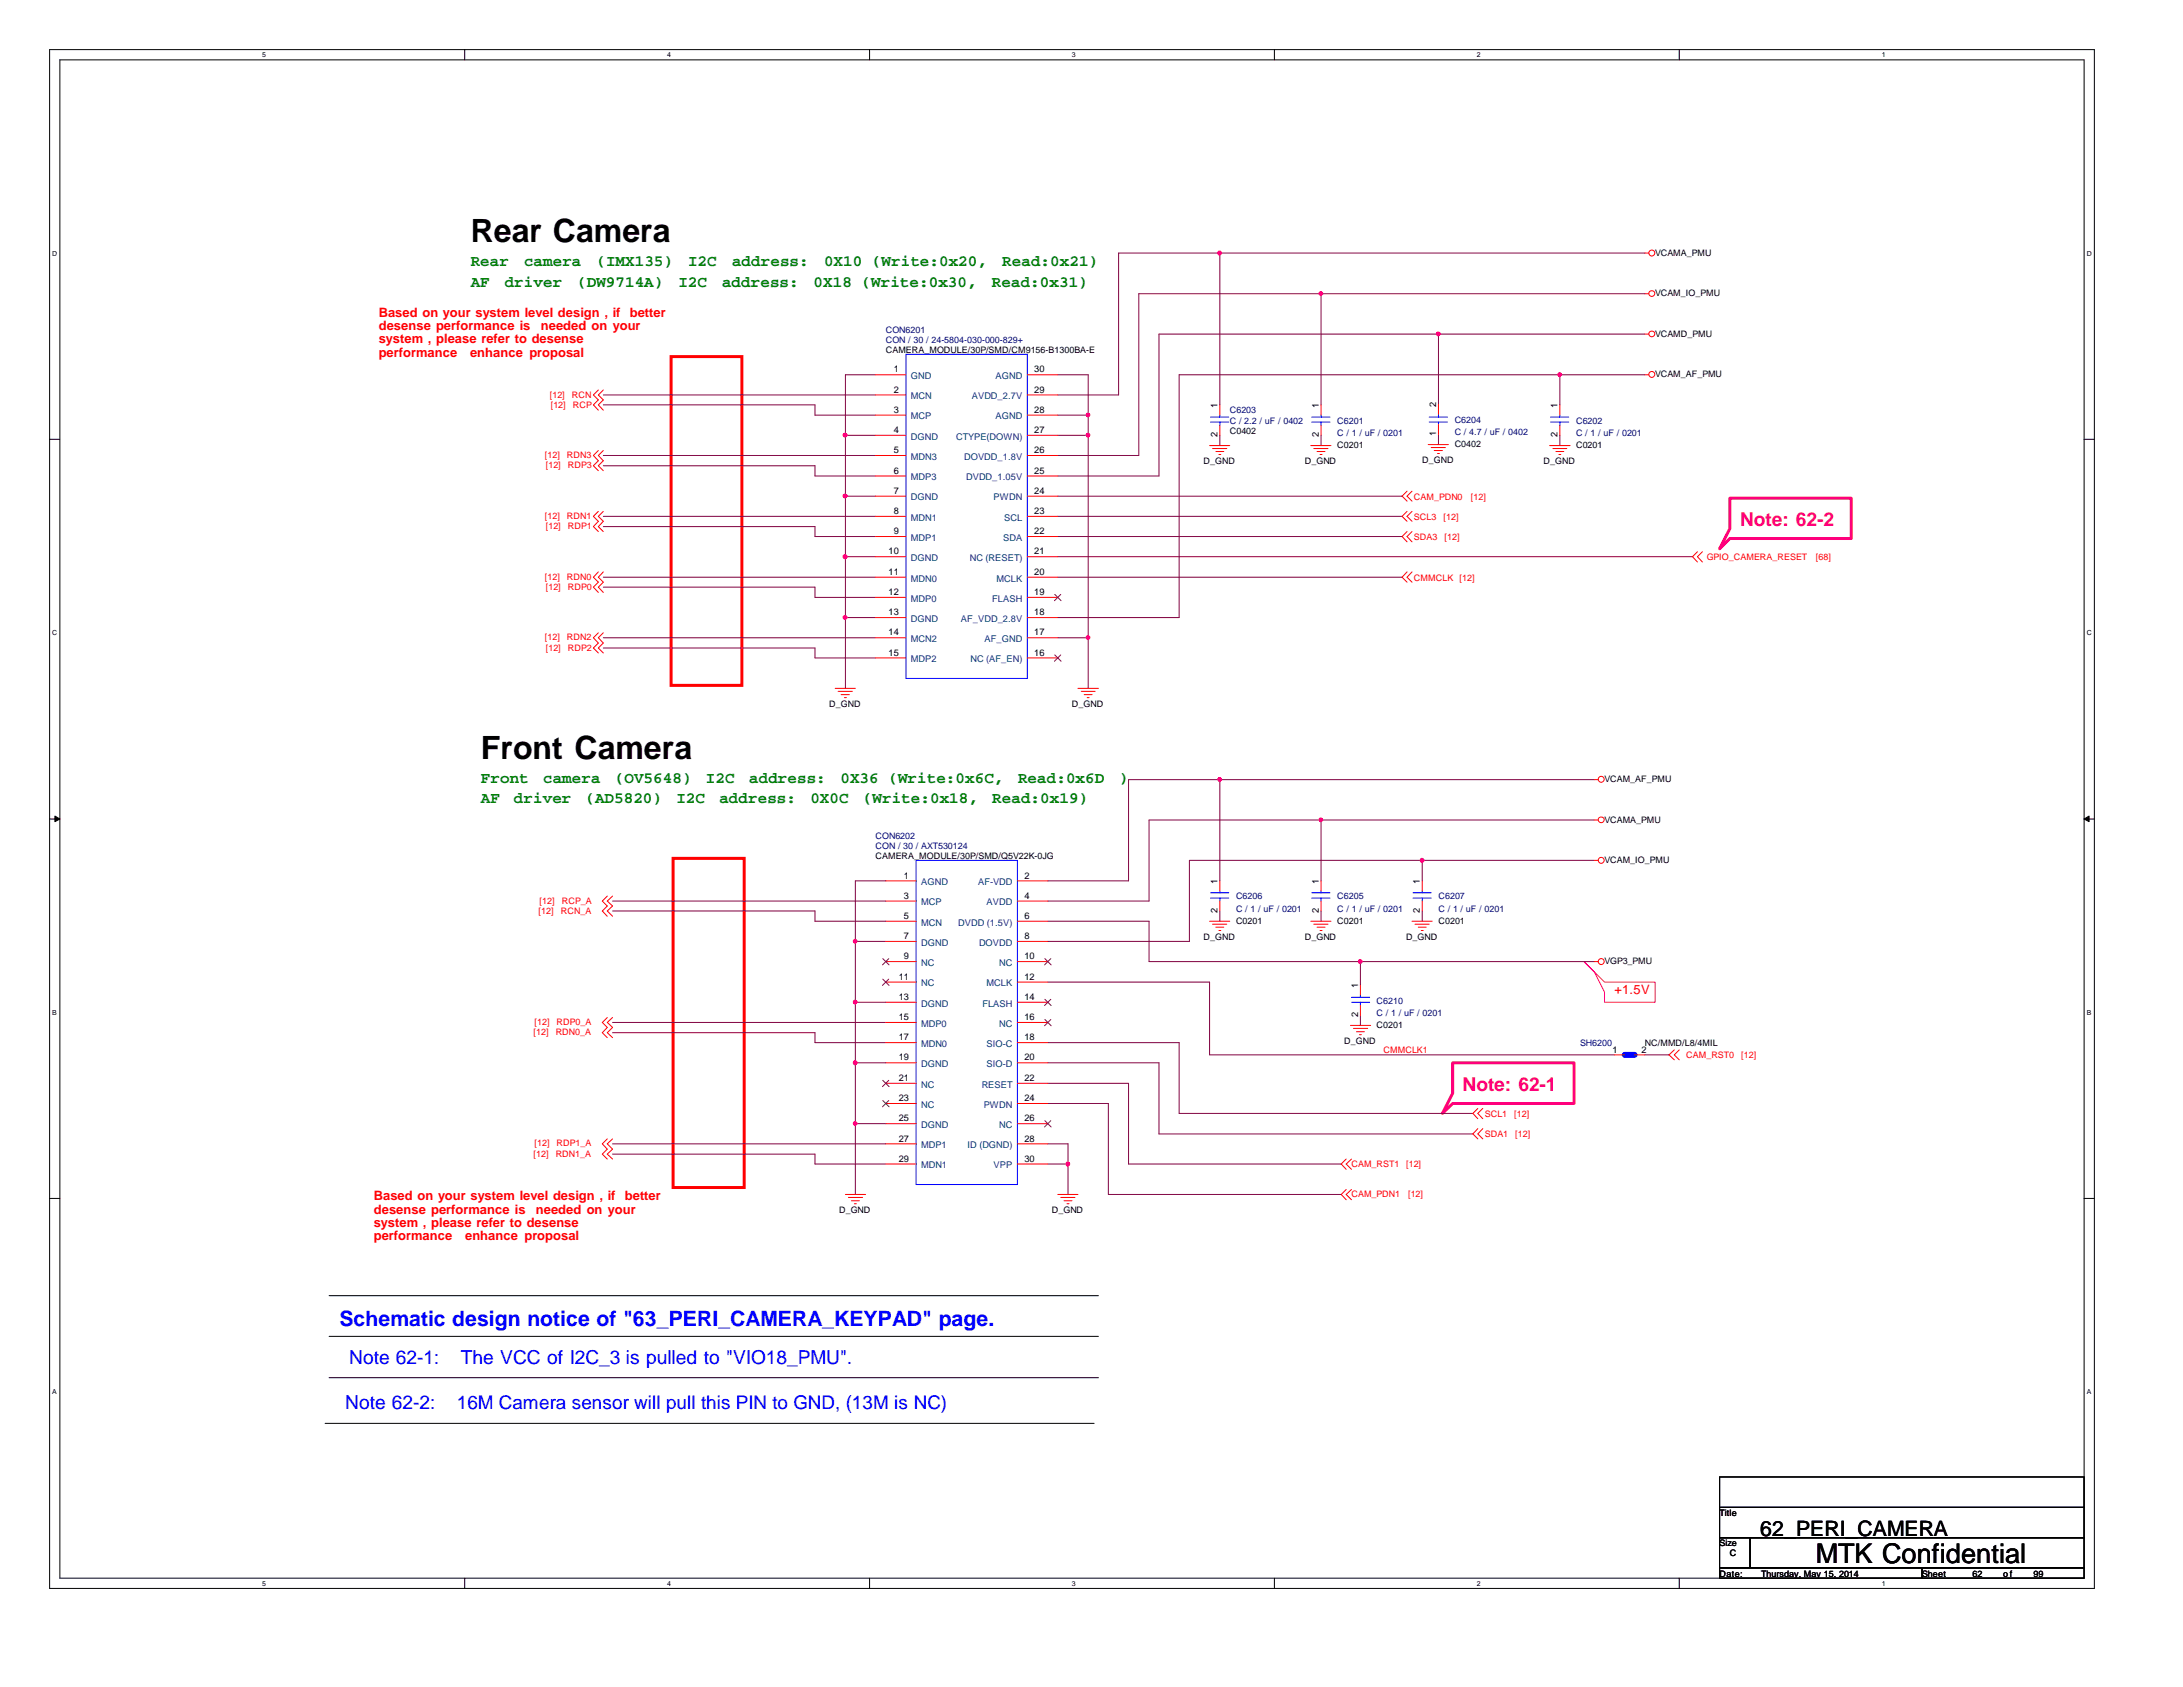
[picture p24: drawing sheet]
<svg xmlns="http://www.w3.org/2000/svg" width="279mm" height="216mm" viewBox="0 0 279 216" stroke-linecap="round" stroke-linejoin="round" font-family="sans-serif">
<defs><g id="words">
<g font-size="4.1">
<text x="60.2" y="31">Rear Camera</text>
<text x="61.6" y="97.1">Front Camera</text>
</g>
<text font-size="3.5" x="232.4" y="200">MTK Confidential</text>
<text font-size="2.7" fill="#00f" x="43.4" y="169.7">Schematic design notice of &quot;63_PERI_CAMERA_KEYPAD&quot; page.</text>
<text font-size="2.7" x="225.3" y="196.6">62_PERI_CAMERA</text>
<g font-size="2.5" fill="#ff0080">
<text x="222.7" y="67.3">Note: 62-2</text>
<text x="187.2" y="139.6">Note: 62-1</text>
</g>
<g font-size="2.5" fill="#00f">
<text x="44.7" y="174.5">Note 62-1:</text>
<text x="59" y="174.5">The VCC of I2C_3 is pulled to &quot;VIO18_PMU&quot;.</text>
<text x="44.2" y="180.4">Note 62-2:</text>
</g>
<text font-size="2.4" fill="#00f" x="58.5" y="180.3">16M Camera sensor will pull this PIN to GND, (13M is NC)</text>
<g font-size="2" fill="#008000">
<text x="60.2" y="34.1">Rear</text>
<text x="67.1" y="34.1">camera</text>
<text x="76.3" y="34.1">(IMX135)</text>
<text x="88.1" y="34.1">I2C</text>
<text x="93.7" y="34.1">address:</text>
<text x="105.5" y="34.1">0X10 (Write:0x20,</text>
<text x="128.3" y="34.1">Read:0x21)</text>
<text x="60.2" y="36.7">AF</text>
<text x="64.6" y="36.7">driver</text>
<text x="73.9" y="36.7">(DW9714A)</text>
<text x="86.8" y="36.7">I2C</text>
<text x="92.4" y="36.7">address:</text>
<text x="104.1" y="36.7">0X18 (Write:0x30,</text>
<text x="127" y="36.7">Read:0x31)</text>
<text x="61.6" y="100.2">Front</text>
<text x="69.5" y="100.2">camera</text>
<text x="78.7" y="100.2">(OV5648)</text>
<text x="90.3" y="100.2">I2C</text>
<text x="95.9" y="100.2">address:</text>
<text x="107.6" y="100.2">0X36 (Write:0x6C,</text>
<text x="130.3" y="100.2">Read:0x6D</text>
<text x="143.2" y="100.2">)</text>
<text x="61.6" y="102.7">AF</text>
<text x="65.8" y="102.7">driver</text>
<text x="74.9" y="102.7">(AD5820)</text>
<text x="86.6" y="102.7">I2C</text>
<text x="92.1" y="102.7">address:</text>
<text x="103.7" y="102.7">0X0C</text>
<text x="110.4" y="102.7">(Write:0x18,</text>
<text x="127" y="102.7">Read:0x19)</text>
</g>
<g font-size="1.7" fill="#f00">
<text x="48.5" y="40.6">Based on your system level design , if</text>
<text x="80.6" y="40.6">better</text>
<text x="48.5" y="42.2">desense performance is</text>
<text x="48.5" y="43.9">system , please refer to desense</text>
<text x="48.5" y="45.6">performance</text>
<text x="60.2" y="45.6">enhance proposal</text>
<text x="69.2" y="42.2">needed on your</text>
<text x="206.6" y="127.2">+1.5V</text>
<text x="47.8" y="153.6">Based on your system level design , if</text>
<text x="47.8" y="155.3">desense performance is</text>
<text x="68.6" y="155.3">needed on your</text>
<text x="80" y="153.6">better</text>
<text x="47.8" y="157">system , please refer to desense</text>
<text x="47.8" y="158.7">performance</text>
<text x="59.5" y="158.7">enhance proposal</text>
</g>
<g font-size="1.2">
<text x="114.4" y="47.7">1</text>
<text x="132.4" y="47.7">30</text>
<text x="114.4" y="52.8">3</text>
<text x="114.4" y="50.2">2</text>
<text x="132.4" y="50.2">29</text>
<text x="132.4" y="52.8">28</text>
<text x="155.8" y="52.2" transform="rotate(-90 155.8 52.2)">1</text>
<text x="168.8" y="52.2" transform="rotate(-90 168.8 52.2)">1</text>
<text x="183.8" y="52.1" transform="rotate(-90 183.8 52.1)">2</text>
<text x="199.3" y="52.2" transform="rotate(-90 199.3 52.2)">1</text>
<text x="114.4" y="55.4">4</text>
<text x="114.4" y="58">5</text>
<text x="132.4" y="58">26</text>
<text x="132.4" y="55.4">27</text>
<text x="155.8" y="56" transform="rotate(-90 155.8 56)">2</text>
<text x="168.8" y="56" transform="rotate(-90 168.8 56)">2</text>
<text x="183.8" y="55.8" transform="rotate(-90 183.8 55.8)">1</text>
<text x="199.3" y="56" transform="rotate(-90 199.3 56)">2</text>
<text x="114.4" y="63.2">7</text>
<text x="114.4" y="60.6">6</text>
<text x="114.4" y="65.8">8</text>
<text x="132.4" y="60.6">25</text>
<text x="132.4" y="63.2">24</text>
<text x="132.4" y="65.8">23</text>
<text x="113.7" y="71">10</text>
<text x="114.4" y="68.4">9</text>
<text x="132.4" y="68.4">22</text>
<text x="132.4" y="71">21</text>
<text x="113.7" y="76.2">12</text>
<text x="113.7" y="73.6">11</text>
<text x="132.4" y="73.6">20</text>
<text x="132.4" y="76.2">19</text>
<text x="113.7" y="83.9">15</text>
<text x="113.7" y="81.3">14</text>
<text x="113.7" y="78.7">13</text>
<text x="132.4" y="78.7">18</text>
<text x="132.4" y="81.3">17</text>
<text x="132.4" y="83.9">16</text>
<text x="115.7" y="112.4">1</text>
<text x="131.1" y="112.4">2</text>
<text x="155.8" y="113.1" transform="rotate(-90 155.8 113.1)">1</text>
<text x="168.8" y="113.1" transform="rotate(-90 168.8 113.1)">1</text>
<text x="181.7" y="113.1" transform="rotate(-90 181.7 113.1)">1</text>
<text x="115.7" y="115">3</text>
<text x="115.7" y="117.6">5</text>
<text x="131.1" y="115">4</text>
<text x="131.1" y="117.6">6</text>
<text x="155.8" y="116.8" transform="rotate(-90 155.8 116.8)">2</text>
<text x="168.8" y="116.8" transform="rotate(-90 168.8 116.8)">2</text>
<text x="181.7" y="116.8" transform="rotate(-90 181.7 116.8)">2</text>
<text x="115" y="125.4">11</text>
<text x="115.7" y="120.2">7</text>
<text x="115.7" y="122.8">9</text>
<text x="131.1" y="122.8">10</text>
<text x="131.1" y="125.4">12</text>
<text x="131.1" y="120.2">8</text>
<text x="115" y="128">13</text>
<text x="115" y="130.6">15</text>
<text x="131.1" y="128">14</text>
<text x="131.1" y="130.6">16</text>
<text x="173.8" y="130.2" transform="rotate(-90 173.8 130.2)">2</text>
<text x="173.8" y="126.4" transform="rotate(-90 173.8 126.4)">1</text>
<text x="115" y="133.1">17</text>
<text x="115" y="135.7">19</text>
<text x="131.1" y="133.1">18</text>
<text x="131.1" y="135.7">20</text>
<text x="206.4" y="134.7">1</text>
<text x="210.1" y="134.7">2</text>
<text x="115" y="138.3">21</text>
<text x="115" y="140.9">23</text>
<text x="115" y="143.5">25</text>
<text x="131.1" y="143.5">26</text>
<text x="131.1" y="138.3">22</text>
<text x="131.1" y="140.9">24</text>
<text x="115" y="146.1">27</text>
<text x="115" y="148.7">29</text>
<text x="131.1" y="146.1">28</text>
<text x="131.1" y="148.7">30</text>
</g>
<g font-size="1.2" fill="#004080">
<text x="116.6" y="48.5">GND</text>
<text x="116.6" y="53.7">MCP</text>
<text x="116.6" y="51.1">MCN</text>
<text x="124.4" y="51.1">AVDD_2.7V</text>
<text x="127.4" y="48.5">AGND</text>
<text x="127.4" y="53.7">AGND</text>
<text x="116.6" y="56.3">DGND</text>
<text x="116.6" y="58.8">MDN3</text>
<text x="122.4" y="56.3">CTYPE(DOWN)</text>
<text x="123.4" y="58.8">DOVDD_1.8V</text>
<text x="116.6" y="64.1">DGND</text>
<text x="116.6" y="61.5">MDP3</text>
<text x="123.7" y="61.5">DVDD_1.05V</text>
<text x="127.2" y="64.1">PWDN</text>
<text x="116.6" y="71.8">DGND</text>
<text x="116.6" y="69.2">MDP1</text>
<text x="116.6" y="66.6">MDN1</text>
<text x="124.1" y="71.8">NC (RESET)</text>
<text x="128.4" y="69.2">SDA</text>
<text x="128.5" y="66.6">SCL</text>
<text x="116.6" y="77">MDP0</text>
<text x="116.6" y="74.4">MDN0</text>
<text x="127" y="77">FLASH</text>
<text x="127.6" y="74.4">MCLK</text>
<text x="116.6" y="82.2">MCN2</text>
<text x="116.6" y="79.6">DGND</text>
<text x="123" y="79.6">AF_VDD_2.8V</text>
<text x="126" y="82.2">AF_GND</text>
<text x="116.6" y="84.8">MDP2</text>
<text x="124.2" y="84.8">NC (AF_EN)</text>
<text x="117.9" y="113.3">AGND</text>
<text x="125.2" y="113.3">AF-VDD</text>
<text x="117.9" y="115.9">MCP</text>
<text x="117.9" y="118.4">MCN</text>
<text x="122.6" y="118.4">DVDD (1.5V)</text>
<text x="126.3" y="115.9">AVDD</text>
<text x="117.9" y="121">DGND</text>
<text x="117.9" y="123.6">NC</text>
<text x="125.3" y="121">DOVDD</text>
<text x="127.9" y="123.6">NC</text>
<text x="117.9" y="126.2">NC</text>
<text x="117.9" y="128.8">DGND</text>
<text x="117.9" y="131.4">MDP0</text>
<text x="125.7" y="128.8">FLASH</text>
<text x="126.3" y="126.2">MCLK</text>
<text x="127.9" y="131.4">NC</text>
<text x="117.9" y="134">MDN0</text>
<text x="117.9" y="136.6">DGND</text>
<text x="126.3" y="134">SIO-C</text>
<text x="126.3" y="136.6">SIO-D</text>
<text x="117.9" y="139.2">NC</text>
<text x="117.9" y="141.8">NC</text>
<text x="125.6" y="139.2">RESET</text>
<text x="125.9" y="141.8">PWDN</text>
<text x="117.9" y="144.4">DGND</text>
<text x="117.9" y="146.9">MDP1</text>
<text x="117.9" y="149.5">MDN1</text>
<text x="123.8" y="146.9">ID (DGND)</text>
<text x="127.2" y="149.5">VPP</text>
<text x="127.9" y="144.4">NC</text>
</g>
<g font-size="1.1">
<text x="211.8" y="32.7">VCAMA_PMU</text>
<text x="211.8" y="37.9">VCAM_IO_PMU</text>
<text x="113.4" y="45.2">CAMERA_MODULE/30P/SMD/CM9156-B1300BA-E</text>
<text x="211.8" y="43.1">VCAMD_PMU</text>
<text x="211.8" y="48.3">VCAM_AF_PMU</text>
<text x="154.1" y="59.4">D_GND</text>
<text x="157.4" y="55.5">C0402</text>
<text x="167" y="59.4">D_GND</text>
<text x="171.2" y="57.4">C0201</text>
<text x="182" y="59.3">D_GND</text>
<text x="186.2" y="57.2">C0402</text>
<text x="197.6" y="59.4">D_GND</text>
<text x="201.7" y="57.4">C0201</text>
<text x="106.1" y="90.5">D_GND</text>
<text x="137.2" y="90.5">D_GND</text>
<text x="205.4" y="100.1">VCAM_AF_PMU</text>
<text x="205.4" y="105.3">VCAMA_PMU</text>
<text x="112.1" y="109.9">CAMERA_MODULE/30P/SMD/Q5V22K-0JG</text>
<text x="205.4" y="110.4">VCAM_IO_PMU</text>
<text x="158.2" y="118.2">C0201</text>
<text x="171.2" y="118.2">C0201</text>
<text x="184.1" y="118.2">C0201</text>
<text x="154.1" y="120.3">D_GND</text>
<text x="167" y="120.3">D_GND</text>
<text x="180" y="120.3">D_GND</text>
<text x="205.4" y="123.4">VGP3_PMU</text>
<text x="176.2" y="131.6">C0201</text>
<text x="172" y="133.6">D_GND</text>
<text x="210.5" y="133.9">NC/MMD/L8/4MIL</text>
<text x="107.4" y="155.3">D_GND</text>
<text x="134.6" y="155.3">D_GND</text>
<text x="220.1" y="194">Title</text>
<text x="220.1" y="197.9">Size</text>
<text x="220.1" y="201.8">Date:</text>
<text x="221.4" y="199.2">C</text>
<text x="225.4" y="201.8">Thursday, May 15, 2014</text>
<text x="246" y="201.8">Sheet</text>
<text x="252.5" y="201.8">62</text>
<text x="256.4" y="201.8">o f</text>
<text x="260.3" y="201.8">99</text>
</g>
<g font-size="1.1" fill="#000080">
<text x="113.4" y="42.6">CON6201</text>
<text x="113.4" y="43.9">CON / 30 / 24-5804-030-000-829+</text>
<text x="157.4" y="52.9">C6203</text>
<text x="157.4" y="54.2">C / 2.2 / uF / 0402</text>
<text x="171.2" y="54.2">C6201</text>
<text x="171.2" y="55.8">C / 1 / uF / 0201</text>
<text x="186.2" y="54.1">C6204</text>
<text x="186.2" y="55.7">C / 4.7 / uF / 0402</text>
<text x="201.7" y="54.2">C6202</text>
<text x="201.7" y="55.8">C / 1 / uF / 0201</text>
<text x="112.1" y="107.4">CON6202</text>
<text x="112.1" y="108.6">CON / 30 / AXT530124</text>
<text x="158.2" y="115.1">C6206</text>
<text x="158.2" y="116.7">C / 1 / uF / 0201</text>
<text x="171.2" y="115.1">C6205</text>
<text x="171.2" y="116.7">C / 1 / uF / 0201</text>
<text x="184.1" y="115.1">C6207</text>
<text x="184.1" y="116.7">C / 1 / uF / 0201</text>
<text x="176.2" y="128.4">C6210</text>
<text x="176.2" y="130">C / 1 / uF / 0201</text>
<text x="202.2" y="133.9">SH6200</text>
</g>
<g font-size="1.1" fill="#f00">
<text x="70.4" y="50.9">[12]</text>
<text x="70.5" y="52.2">[12]</text>
<text x="73.2" y="50.9">RCN</text>
<text x="73.3" y="52.2">RCP</text>
<text x="69.7" y="58.6">[12]</text>
<text x="69.8" y="59.9">[12]</text>
<text x="72.6" y="58.6">RDN3</text>
<text x="72.7" y="59.9">RDP3</text>
<text x="181" y="64">CAM_PDN0</text>
<text x="188.3" y="64">[12]</text>
<text x="69.7" y="66.4">[12]</text>
<text x="69.8" y="67.7">[12]</text>
<text x="72.6" y="66.4">RDN1</text>
<text x="72.7" y="67.7">RDP1</text>
<text x="181" y="66.5">SCL3</text>
<text x="181" y="69.1">SDA3</text>
<text x="184.7" y="66.5">[12]</text>
<text x="184.9" y="69.1">[12]</text>
<text x="218.4" y="71.7">GPIO_CAMERA_RESET</text>
<text x="232.4" y="71.7">[68]</text>
<text x="69.7" y="74.2">[12]</text>
<text x="69.8" y="75.5">[12]</text>
<text x="72.6" y="74.2">RDN0</text>
<text x="72.7" y="75.5">RDP0</text>
<text x="181" y="74.3">CMMCLK</text>
<text x="186.8" y="74.3">[12]</text>
<text x="69.7" y="82">[12]</text>
<text x="69.8" y="83.3">[12]</text>
<text x="72.6" y="82">RDN2</text>
<text x="72.7" y="83.3">RDP2</text>
<text x="68.9" y="116.9">[12]</text>
<text x="69" y="115.7">[12]</text>
<text x="71.8" y="116.9">RCN_A</text>
<text x="71.9" y="115.7">RCP_A</text>
<text x="68.4" y="131.2">[12]</text>
<text x="71.2" y="131.2">RDP0_A</text>
<text x="68.3" y="132.5">[12]</text>
<text x="71.1" y="132.5">RDN0_A</text>
<text x="177.1" y="134.7">CMMCLK1</text>
<text x="215.8" y="135.3">CAM_RST0</text>
<text x="222.8" y="135.3">[12]</text>
<text x="190" y="143">SCL1</text>
<text x="193.8" y="143">[12]</text>
<text x="68.3" y="148">[12]</text>
<text x="68.4" y="146.7">[12]</text>
<text x="71.1" y="148">RDN1_A</text>
<text x="71.2" y="146.7">RDP1_A</text>
<text x="173" y="149.3">CAM_RST1</text>
<text x="180" y="149.3">[12]</text>
<text x="190" y="145.5">SDA1</text>
<text x="193.9" y="145.5">[12]</text>
<text x="173" y="153.2">CAM_PDN1</text>
<text x="180.2" y="153.2">[12]</text>
</g>
<g font-size=".9">
<text x="33.6" y="7.3">5</text>
<text x="85.4" y="7.3">4</text>
<text x="137.2" y="7.3">3</text>
<text x="189" y="7.3">2</text>
<text x="240.8" y="7.3">1</text>
<text x="6.7" y="32.7">D</text>
<text x="267.1" y="32.7">D</text>
<text x="6.7" y="81.3">C</text>
<text x="267.1" y="81.3">C</text>
<text x="6.7" y="129.9">B</text>
<text x="267.1" y="129.9">B</text>
<text x="6.7" y="178.4">A</text>
<text x="267.1" y="178.4">A</text>
<text x="33.6" y="202.9">5</text>
<text x="85.4" y="202.9">4</text>
<text x="137.2" y="202.9">3</text>
<text x="189" y="202.9">2</text>
<text x="240.8" y="202.9">1</text>
</g>
</g></defs>
<path d="M6.3 6.3h261.8v197h-261.8zM7.7 7.7h259v194.3h-259z" fill="none" stroke="#000" stroke-width=".13"/>
<g fill="#fff">
<path d="M33.6 6.5h.5v1h-.5z"/>
<path d="M33.6 202.1h.5v1.1h-.5z"/>
</g>
<path d="M59.5 6.3v1.4M59.5 202v1.3" fill="none" stroke="#000" stroke-width=".13"/>
<g fill="#fff">
<path d="M85.4 6.5h.5v1h-.5z"/>
<path d="M85.4 202.1h.5v1.1h-.5z"/>
</g>
<path d="M111.3 6.3v1.4M111.3 202v1.3" fill="none" stroke="#000" stroke-width=".13"/>
<g fill="#fff">
<path d="M137.2 6.5h.5v1h-.5z"/>
<path d="M137.2 202.1h.5v1.1h-.5z"/>
</g>
<path d="M163.1 6.3v1.4M163.1 202v1.3" fill="none" stroke="#000" stroke-width=".13"/>
<g fill="#fff">
<path d="M189 6.5h.5v1h-.5z"/>
<path d="M189 202.1h.5v1.1h-.5z"/>
</g>
<path d="M214.9 6.3v1.4M214.9 202v1.3" fill="none" stroke="#000" stroke-width=".13"/>
<g fill="#fff">
<path d="M240.8 6.5h.5v1h-.5z"/>
<path d="M240.8 202.1h.5v1.1h-.5z"/>
<path d="M6.7 31.9h.6v1h-.6z"/>
<path d="M267.1 31.9h.6v1h-.6z"/>
<path d="M6.7 80.5h.6v1h-.6z"/>
<path d="M267.1 80.5h.6v1h-.6z"/>
</g>
<path d="M6.3 56.2h1.4M266.7 56.2h1.4" fill="none" stroke="#000" stroke-width=".13"/>
<g fill="#fff">
<path d="M6.7 129.1h.6v1h-.6z"/>
<path d="M267.1 129.1h.6v1h-.6z"/>
</g>
<path d="M6.3 104.8h1.4M266.7 104.8h1.4" fill="none" stroke="#000" stroke-width=".13"/>
<g fill="#000" stroke="#000" stroke-width=".13">
<path d="M7 104.4l.7 .4-.7 .4z" fill-rule="evenodd"/>
<path d="M266.7 104.8l.7-.4v.8z" fill-rule="evenodd"/>
</g>
<g fill="#fff">
<path d="M6.7 177.6h.5v1h-.5z"/>
<path d="M267.1 177.6h.5v1h-.5z"/>
</g>
<path d="M6.3 153.4h1.4M266.7 153.4h1.4M42.1 171h98.5M42.1 165.8h98.5M42.1 176.3h98.5M41.6 182.2h98.4M220.1 189h46.6v3.9h-46.6zM220.1 192.9h46.6v3.9h-46.6zM220.1 196.8h3.9v3.9h-3.9zM224 196.8h42.7v3.9h-42.7zM220.1 200.7h25.9v1.3h-25.9zM246 200.7h20.7v1.3h-20.7z" fill="none" stroke="#000" stroke-width=".13"/>
<path d="M221.4 63.8h15.5v5.1h-15.5l-1.3 1.3 1.3-2.6zM185.9 136h15.6v5.2h-15.6l-1.3 1.3 1.3-2.6z" fill="none" stroke="#ff0080" stroke-width=".38"/>
<path d="M202.7 123.1l2.7 2.6h6.4v2.6h-6.4v-1.3l-1.4-2.6z" fill="none" stroke="#ff0080" stroke-width=".13"/>
<path d="M85.9 45.6h9.1v42.1h-9.1zM86.1 109.9h9.1v42.1h-9.1z" fill="none" stroke="#f00" stroke-width=".38"/>
<g fill="none" stroke="#800040" stroke-width=".13">
<path d="M156.1 32.4v19.4M169.1 37.6v14.2M210.5 32.4h-67.3v18.1h-7.8M210.5 37.6h-64.7v20.7h-10.4M77.2 50.5h34.9M77.2 51.8h27.1v1.3h7.8M77.2 59.6h27.1v1.3h7.8M77.2 58.3h34.9M108.2 55.7h3.9M112.1 48h-3.9v40.1M135.4 48h3.9v40.1M135.4 53.1h3.9"/>
<path d="M135.4 55.7h3.9M156.1 55.7v1.3M169.1 55.7v1.3M184.1 42.8v8.9M184.1 55.6v1.3M199.6 48v3.8M199.6 55.7v1.3M210.5 48h-59.6v31h-15.5M210.5 42.8h-62.2v18.1h-12.9M77.2 66.1h34.9M77.2 67.4h27.1v1.3h7.8M77.2 75.1h27.1v1.4h7.8"/>
<path d="M77.2 73.9h34.9M108.2 79h3.9M108.2 71.2h3.9M108.2 63.5h3.9M135.4 66.1h44.1M135.4 68.7h44.1M135.4 73.9h44.1M135.4 71.2h81.2M135.4 63.5h44.1M77.2 82.9h27.1v1.3h7.8M77.2 81.6h34.9M135.4 81.6h3.9"/>
<path d="M156.1 99.8v12.9M204 99.8h-59.6v12.9h-10.3M78.4 116.6h25.9v1.3h9.1M78.4 115.3h35M113.4 112.7h-3.9v40.2M134.1 117.9h13v5.2h56.9M156.1 116.6v1.3M169.1 104.9v7.8M169.1 116.6v1.3M182 110.1v2.6M182 116.6v1.3M204 110.1h-51.8v10.4h-18.1"/>
<path d="M204 104.9h-56.9v10.4h-13M78.4 132.2h25.9v1.2h9.1M78.4 130.9h35M109.5 136h3.9M109.5 120.5h3.9M109.5 128.3h3.9M134.1 133.4h16.8v9.1h37.6M134.1 136h14.2v9.1h40.2M134.1 125.7h20.7v9.3h51.8M134.1 138.6h10.3v10.4h27.3M174.1 123.1v3M174.1 130v1.2"/>
<path d="M210.5 135h3.1M78.4 147.7h25.9v1.3h9.1M78.4 146.4h35M109.5 143.8h3.9M134.1 141.2h7.8v11.7h29.8M134.1 146.4h2.6v6.5M134.1 149h2.6"/>
</g>
<g fill="#f0f" stroke="#f0f" stroke-width=".13">
<path d="M155.9 32.2l.2-.1 .2 .1v.4h-.2h-.2z" fill-rule="evenodd"/>
<path d="M139.1 55.5h.3l.1 .2-.1 .1-.2 .1-.1-.1z" fill-rule="evenodd"/>
<path d="M199.4 47.8h.4l.1 .1-.1 .2-.2 .1-.2-.1z" fill-rule="evenodd"/>
<path d="M109.3 120.3h.3l.1 .1-.1 .2-.2 .1-.1-.1z" fill-rule="evenodd"/>
<path d="M155.9 99.6h.4v.1v.2l-.2 .1-.2-.1z" fill-rule="evenodd"/>
<path d="M136.5 148.8l.2-.1 .2 .1-.1 .3-.1 .1-.2-.1z" fill-rule="evenodd"/>
<path d="M168.9 104.7h.3l.1 .2-.1 .2-.2 .1-.1-.1z" fill-rule="evenodd"/>
<path d="M109.3 143.6h.3l.1 .2-.1 .1-.2 .1-.1-.1z" fill-rule="evenodd"/>
<path d="M109.3 135.8h.1l.2 .1v.3l-.2 .1-.1-.1z" fill-rule="evenodd"/>
<path d="M109.3 128.1h.3l.1 .1-.1 .2-.2 .1-.1-.1z" fill-rule="evenodd"/>
<path d="M181.8 109.9h.2l.2 .1v.3l-.2 .1-.2-.1z" fill-rule="evenodd"/>
<path d="M168.9 37.4h.3l.1 .1-.1 .2-.2 .1-.1-.1z" fill-rule="evenodd"/>
<path d="M173.9 122.9l.2-.1 .2 .1-.1 .3-.1 .1-.2-.1z" fill-rule="evenodd"/>
<path d="M183.9 42.6h.3l.1 .1-.1 .2-.1 .1-.2-.1z" fill-rule="evenodd"/>
<path d="M139.1 81.4h.3l.1 .2-.1 .2h-.2h-.1z" fill-rule="evenodd"/>
<path d="M139.1 52.9h.3l.1 .2-.1 .2h-.2h-.1z" fill-rule="evenodd"/>
<path d="M155.9 32.2l.2-.1 .2 .1v.4h-.2h-.2z" fill-rule="evenodd"/>
<path d="M139.1 55.5h.3l.1 .2-.1 .1-.2 .1-.1-.1z" fill-rule="evenodd"/>
<path d="M199.4 47.8h.4l.1 .1-.1 .2-.2 .1-.2-.1z" fill-rule="evenodd"/>
<path d="M109.3 120.3h.3l.1 .1-.1 .2-.2 .1-.1-.1z" fill-rule="evenodd"/>
<path d="M155.9 99.6h.4v.1v.2l-.2 .1-.2-.1z" fill-rule="evenodd"/>
<path d="M136.5 148.8l.2-.1 .2 .1-.1 .3-.1 .1-.2-.1z" fill-rule="evenodd"/>
<path d="M168.9 104.7h.3l.1 .2-.1 .2-.2 .1-.1-.1z" fill-rule="evenodd"/>
<path d="M109.3 143.6h.3l.1 .2-.1 .1-.2 .1-.1-.1z" fill-rule="evenodd"/>
<path d="M109.3 135.8h.1l.2 .1v.3l-.2 .1-.1-.1z" fill-rule="evenodd"/>
<path d="M109.3 128.1h.3l.1 .1-.1 .2-.2 .1-.1-.1z" fill-rule="evenodd"/>
<path d="M181.8 109.9h.2l.2 .1v.3l-.2 .1-.2-.1z" fill-rule="evenodd"/>
<path d="M168.9 37.4h.3l.1 .1-.1 .2-.2 .1-.1-.1z" fill-rule="evenodd"/>
<path d="M173.9 122.9l.2-.1 .2 .1-.1 .3-.1 .1-.2-.1z" fill-rule="evenodd"/>
<path d="M183.9 42.6h.3l.1 .1-.1 .2-.1 .1-.2-.1z" fill-rule="evenodd"/>
<path d="M139.1 81.4h.3l.1 .2-.1 .2h-.2h-.1z" fill-rule="evenodd"/>
<path d="M139.1 52.9h.3l.1 .2-.1 .2h-.2h-.1z" fill-rule="evenodd"/>
<circle cx="108.2" cy="55.7" r=".25"/>
<circle cx="108.2" cy="79" r=".25"/>
<circle cx="108.2" cy="71.2" r=".26"/>
<circle cx="108.2" cy="63.5" r=".25"/>
</g>
<g fill="none" stroke="#f00" stroke-width=".13">
<path d="M210.5 32.4h.5M210.5 37.6h.5M76.6 57.7l-.7 .6 .7 .7-.7 .6 .7 .6M76.6 49.9l-.7 .6 .7 .7-.7 .6 .7 .7M77.2 57.7l-.6 .6 .6 .7-.6 .6 .6 .6M77.2 49.9l-.6 .6 .6 .7-.6 .6 .6 .7M112.1 48h3.9M112.1 53.1h3.9M112.1 50.5h3.9M112.1 55.7h3.9M112.1 58.3h3.9M131.5 48h3.9"/>
<path d="M131.5 53.1h3.9M131.5 50.5h3.9M131.5 55.7h3.9M131.5 58.3h3.9M154.8 57h2.6M155.2 57.4h1.8M155.6 57.8h1M156 58.2h.3M156.1 51.8v1.3M156.1 54.4v1.3M167.8 57h2.5M168.1 57.4h1.9"/>
<path d="M168.6 57.8h1M169 58.2h.2M169.1 51.8v1.3M169.1 54.4v1.3M182.8 56.9h2.6M183.2 57.3h1.8M183.6 57.7h1M184 58h.2M184.1 51.7v1.3M184.1 54.3v1.3M198.3 57h2.7M198.8 57.4h1.7"/>
<path d="M199.1 57.8h1.1M199.5 58.2h.3M199.6 51.8v1.3M199.6 54.4v1.3M210.5 48h.5M210.5 42.8h.5M76.6 65.4l-.7 .7 .7 .6-.7 .7 .7 .6M76.6 73.2l-.7 .7 .7 .6-.7 .6 .7 .7M77.2 65.4l-.6 .7 .6 .6-.6 .7 .6 .6M77.2 73.2l-.6 .7 .6 .6-.6 .6 .6 .7M112.1 60.9h3.9M112.1 63.5h3.9"/>
<path d="M112.1 76.5h3.9M112.1 66.1h3.9M112.1 73.9h3.9M112.1 68.7h3.9M112.1 71.2h3.9M112.1 79h3.9M131.5 60.9h3.9M131.5 63.5h3.9M131.5 76.5h3.9M131.5 66.1h3.9M131.5 73.9h3.9M131.5 68.7h3.9"/>
<path d="M131.5 71.2h3.9M131.5 79h3.9M180.1 73.2l-.6 .7 .6 .6M180.1 65.4l-.6 .7 .6 .6M180.1 68l-.6 .7 .6 .6M180.1 62.9l-.6 .6 .6 .6M180.7 73.2l-.6 .7 .6 .6M180.7 65.4l-.6 .7 .6 .6M180.7 68l-.6 .7 .6 .6M180.7 62.9l-.6 .6 .6 .6M217.3 70.6l-.7 .6 .7 .7M217.9 70.6l-.6 .6 .6 .7"/>
<path d="M76.6 81l-.7 .6 .7 .7-.7 .6 .7 .7M77.2 81l-.6 .6 .6 .7-.6 .6 .6 .7M106.9 88.1h2.6M107.3 88.5h1.8M107.7 88.9h1M108.1 89.3h.2M112.1 84.2h3.9M112.1 81.6h3.9M131.5 84.2h3.9M131.5 81.6h3.9M138 88.1h2.6M138.4 88.5h1.8"/>
<path d="M138.8 88.9h1M139.1 89.3h.3M204 99.8h.6M77.7 114.7l-.6 .6 .6 .7-.6 .6 .6 .7M78.4 114.7l-.7 .6 .7 .7-.7 .6 .7 .7M113.4 117.9h3.9M113.4 112.7h3.9M113.4 115.3h3.9M130.2 117.9h3.9M130.2 112.7h3.9M130.2 115.3h3.9M154.8 117.9h2.6"/>
<path d="M155.2 118.3h1.8M155.6 118.7h1M156 119.1h.3M156.1 112.7v1.3M156.1 115.3v1.3M167.8 117.9h2.5M168.1 118.3h1.9M168.6 118.7h1M169 119.1h.2M169.1 112.7v1.3M169.1 115.3v1.3M180.7 117.9h2.6"/>
<path d="M181.1 118.3h1.8M181.5 118.7h1M181.9 119.1h.3M182 112.7v1.3M182 115.3v1.3M204 104.9h.6M204 110.1h.6M77.7 130.2l-.6 .7 .6 .6-.6 .7 .6 .6M78.4 130.2l-.7 .7 .7 .6-.7 .7 .7 .6M113.4 123.1h3.9M113.4 120.5h3.9M113.4 125.7h3.9"/>
<path d="M113.4 128.3h3.9M113.4 130.9h3.9M113.4 133.4h3.9M113.4 136h3.9M113.4 138.6h3.9M130.2 123.1h3.9M130.2 120.5h3.9M130.2 125.7h3.9M130.2 128.3h3.9M130.2 130.9h3.9M130.2 133.4h3.9M130.2 136h3.9"/>
<path d="M130.2 138.6h3.9M172.8 131.2h2.6M173.2 131.6h1.8M173.6 132h1M174 132.4h.2M174.1 126.1v1.2M174.1 128.7v1.3M204 123.1h.6M206.6 135h1.3M209.2 135h1.3M214.3 134.4l-.7 .6 .7 .6M214.9 134.4l-.6 .6 .6 .6"/>
<path d="M77.7 145.8l-.6 .6 .6 .7-.6 .6 .6 .6M78.4 145.8l-.7 .6 .7 .7-.7 .6 .7 .6M108.2 152.9h2.6M108.6 153.2h1.8M109 153.7h1M109.3 154.1h.3M113.4 141.2h3.9M113.4 143.8h3.9M113.4 146.4h3.9M113.4 149h3.9M130.2 141.2h3.9M130.2 143.8h3.9"/>
<path d="M130.2 146.4h3.9M130.2 149h3.9M135.4 152.9h2.6M135.8 153.2h1.8M136.2 153.7h1M136.6 154.1h.2M172.3 148.3l-.6 .7 .6 .6M172.3 152.2l-.6 .7 .6 .6M173 148.3l-.7 .7 .7 .6M173 152.2l-.7 .7 .7 .6M189.1 141.9l-.6 .6 .6 .7M189.1 144.4l-.6 .7 .6 .7"/>
<path d="M189.8 141.9l-.7 .6 .7 .7M189.8 144.4l-.7 .7 .7 .7"/>
<circle cx="211.4" cy="32.4" r=".38"/>
<circle cx="211.4" cy="37.6" r=".37"/>
<circle cx="211.4" cy="47.9" r=".38"/>
<circle cx="211.4" cy="42.7" r=".37"/>
<circle cx="204.9" cy="99.7" r=".38"/>
<circle cx="204.9" cy="110.1" r=".38"/>
<circle cx="204.9" cy="104.9" r=".37"/>
<circle cx="204.9" cy="123.1" r=".38"/>
</g>
<path d="M207.9 135h1.3" fill="none" stroke="#00f" stroke-width=".76"/>
<g fill="none" stroke="#00f" stroke-width=".13">
<path d="M116 45.3h15.5v41.5h-15.5zM154.9 54h2.4M154.9 53.4h2.4M156.1 53.1v.3M156.1 54v.4M167.9 54h2.3M167.9 53.4h2.3M169.1 53.1v.3M169.1 54v.4M182.9 54h2.4M182.9 53.4h2.4M184.1 53v.4"/>
<path d="M184.1 54v.3M198.5 54h2.3M198.5 53.4h2.3M199.6 53.1v.3M199.6 54v.4M117.3 110.1h12.9v41.5h-12.9zM154.9 114.9h2.4M154.9 114.3h2.4M156.1 114v.3M156.1 114.9v.4M167.9 114.9h2.3M167.9 114.3h2.3"/>
<path d="M169.1 114v.3M169.1 114.9v.4M180.8 114.9h2.4M180.8 114.3h2.4M182 114v.3M182 114.9v.4M173 128.3h2.3M173 127.6h2.3M174.1 127.3v.3M174.1 128.3v.4"/>
</g>
<g fill="none" stroke="#804000" stroke-width=".13">
<path d="M135 76.1l.8 .8M135.8 76.1l-.8 .8M135 83.8l.8 .8M135.8 83.8l-.8 .8M113 122.7l.8 .8M113 125.3l.8 .8M113 138.3l.8 .8M113.7 122.7l-.8 .8M113.7 125.3l-.8 .8M113.7 138.3l-.8 .8M133.7 122.7l.8 .8M133.7 127.9l.8 .8"/>
<path d="M133.7 130.5l.8 .8M134.5 122.7l-.8 .8M134.5 127.9l-.8 .8M134.5 130.5l-.8 .8M113 140.8l.8 .8M113.7 140.8l-.8 .8M133.7 143.4l.8 .8M134.5 143.4l-.8 .8"/>
</g>
<use href="#words"/>
</svg>
